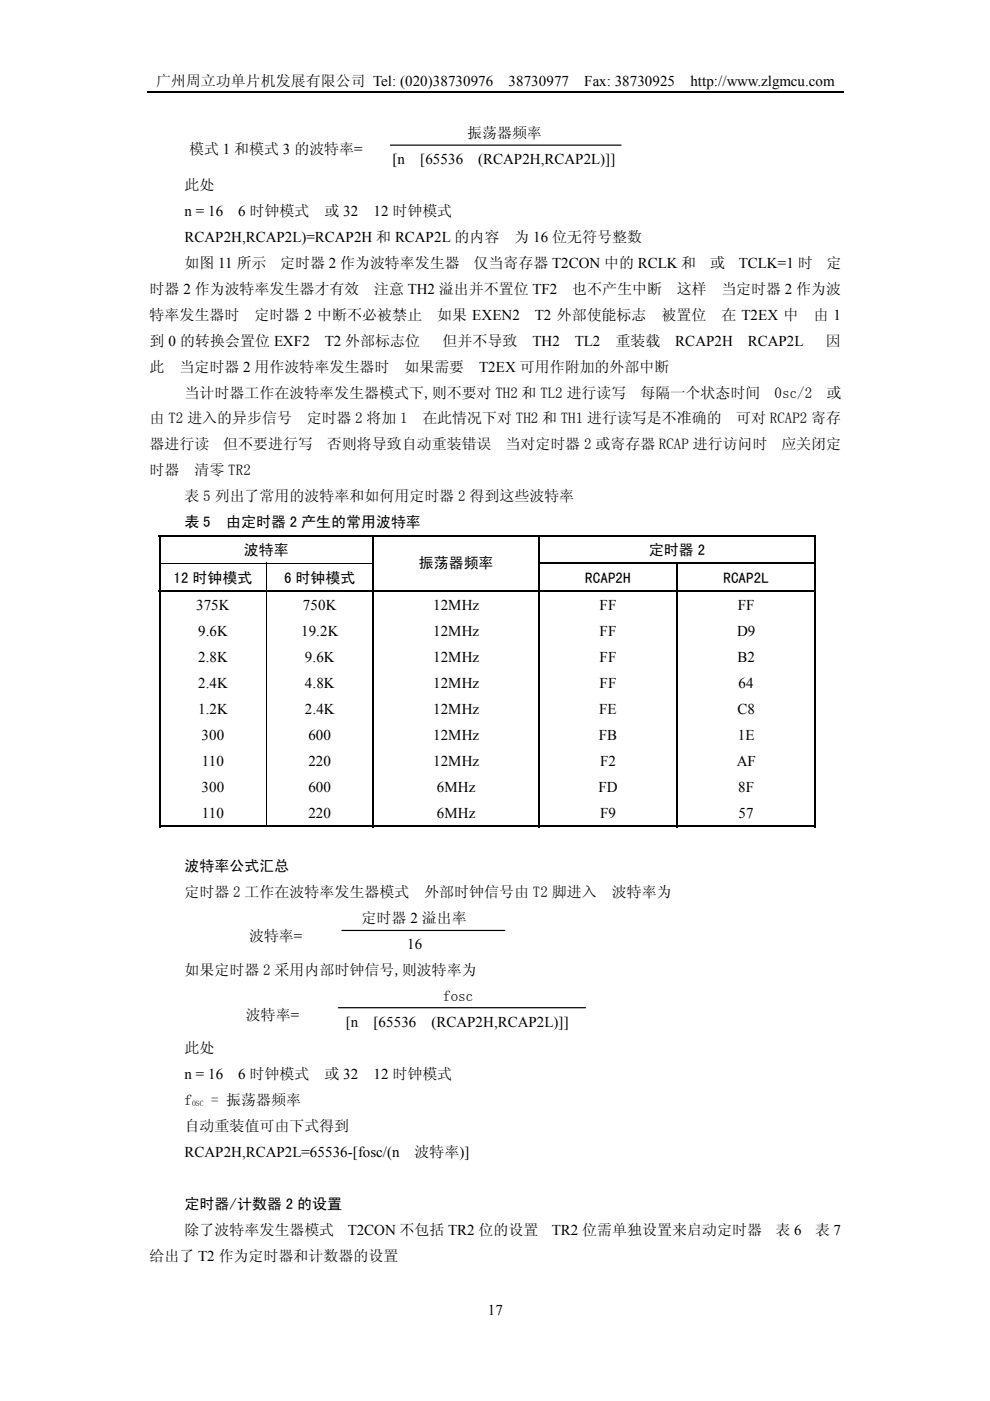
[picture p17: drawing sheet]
<svg xmlns="http://www.w3.org/2000/svg" width="210mm" height="297mm" viewBox="0 0 210 297" stroke-linecap="round" stroke-linejoin="round" font-family="sans-serif">
<defs><g id="words">
<g font-size="3.2">
<text x="33.1" y="18.2">广州周立功单片机发展有限公司 Tel: (020)38730976</text>
<text x="107.8" y="18.2">38730977</text>
<text x="123.9" y="18.2">Fax: 38730925</text>
<text x="146.4" y="18.2">http://www.zlgmcu.com</text>
<text x="99" y="29.3">振荡器频率</text>
<text x="40.1" y="32.7">模式 1 和模式 3 的波特率=</text>
<text x="83.2" y="34.8">[n</text>
<text x="89.1" y="34.8">[65536</text>
<text x="101.4" y="34.8">(RCAP2H,RCAP2L)]]</text>
<text x="39.1" y="40.3">此处</text>
<text x="39.1" y="45.8">n = 16</text>
<text x="50.5" y="45.8">6 时钟模式</text>
<text x="68.8" y="45.8">或 32</text>
<text x="79.2" y="45.8">12 时钟模式</text>
<text x="39.1" y="51.3">RCAP2H,RCAP2L)=RCAP2H 和 RCAP2L 的内容</text>
<text x="109.1" y="51.3">为 16 位无符号整数</text>
<text x="39.1" y="56.8">如图 11 所示</text>
<text x="59.4" y="56.8">定时器 2 作为波特率发生器</text>
<text x="100.4" y="56.8">仅当寄存器 T2CON 中的 RCLK 和</text>
<text x="150.6" y="56.8">或</text>
<text x="156.6" y="56.8">TCLK=1 时</text>
<text x="175.2" y="56.8">定</text>
<text x="31.7" y="62.3">时器 2 作为波特率发生器才有效</text>
<text x="79.3" y="62.3">注意 TH2 溢出并不置位 TF2</text>
<text x="121.3" y="62.3">也不产生中断</text>
<text x="143.5" y="62.3">这样</text>
<text x="153" y="62.3">当定时器 2 作为波</text>
<text x="31.7" y="67.8">特率发生器时</text>
<text x="53.9" y="67.8">定时器 2 中断不必被禁止</text>
<text x="92.7" y="67.8">如果 EXEN2</text>
<text x="113.4" y="67.8">T2 外部使能标志</text>
<text x="140.3" y="67.8">被置位</text>
<text x="153" y="67.8">在 T2EX 中</text>
<text x="172.5" y="67.8">由 1</text>
<text x="31.7" y="73.3">到 0 的转换会置位 EXF2</text>
<text x="68.9" y="73.3">T2 外部标志位</text>
<text x="93.8" y="73.3">但并不导致</text>
<text x="112.9" y="73.3">TH2</text>
<text x="121.9" y="73.3">TL2</text>
<text x="130.5" y="73.3">重装载</text>
<text x="143.2" y="73.3">RCAP2H</text>
<text x="158.6" y="73.3">RCAP2L</text>
<text x="175.1" y="73.3">因</text>
<text x="31.7" y="78.8">此</text>
<text x="38.1" y="78.8">当定时器 2 用作波特率发生器时</text>
<text x="85.7" y="78.8">如果需要</text>
<text x="101.6" y="78.8">T2EX 可用作附加的外部中断</text>
<text x="31.7" y="89.8">由 T2 进入的异步信号</text>
<text x="39.1" y="84.3">当计时器工作在波特率发生器模式下,则不要对 TH2 和 TL2 进行读写</text>
<text x="65" y="89.8">定时器 2 将加 1</text>
<text x="89.5" y="89.8">在此情况下对 TH2 和 TH1 进行读写是不准确的</text>
<text x="135.8" y="84.3">每隔一个状态时间</text>
<text x="156.1" y="89.8">可对 RCAP2 寄存</text>
<text x="164.2" y="84.3">0sc/2</text>
<text x="175.2" y="84.3">或</text>
<text x="31.7" y="95.3">器进行读</text>
<text x="47.3" y="95.3">但不要进行写</text>
<text x="69.3" y="95.3">否则将导致自动重装错误</text>
<text x="107.2" y="95.3">当对定时器 2 或寄存器 RCAP 进行访问时</text>
<text x="165.7" y="95.3">应关闭定</text>
<text x="31.7" y="100.8">时器</text>
<text x="41.2" y="100.8">清零 TR2</text>
<text x="39.1" y="106.3">表 5 列出了常用的波特率和如何用定时器 2 得到这些波特率</text>
<text x="39.1" y="111.8">表 5</text>
<text x="47.9" y="111.8">由定时器 2 产生的常用波特率</text>
<text x="51.7" y="117.7">波特率</text>
<text x="137.6" y="117.7">定时器 2</text>
<text x="36.8" y="123.5">12 时钟模式</text>
<text x="60.3" y="123.5">6 时钟模式</text>
<text x="88.8" y="120.4">振荡器频率</text>
<text x="124.1" y="123.5">RCAP2H</text>
<text x="153.4" y="123.5">RCAP2L</text>
<text x="41.6" y="129.4">375K</text>
<text x="64.2" y="129.4">750K</text>
<text x="91.8" y="129.4">12MHz</text>
<text x="127.1" y="129.4">FF</text>
<text x="156.4" y="129.4">FF</text>
<text x="42" y="134.9">9.6K</text>
<text x="63.9" y="134.9">19.2K</text>
<text x="91.8" y="134.9">12MHz</text>
<text x="127.1" y="134.9">FF</text>
<text x="156.3" y="134.9">D9</text>
<text x="42" y="140.4">2.8K</text>
<text x="64.7" y="140.4">9.6K</text>
<text x="91.8" y="140.4">12MHz</text>
<text x="127.1" y="140.4">FF</text>
<text x="156.4" y="140.4">B2</text>
<text x="42" y="145.9">2.4K</text>
<text x="64.7" y="145.9">4.8K</text>
<text x="91.8" y="145.9">12MHz</text>
<text x="127.1" y="145.9">FF</text>
<text x="156.6" y="145.9">64</text>
<text x="42" y="151.4">1.2K</text>
<text x="64.7" y="151.4">2.4K</text>
<text x="91.8" y="151.4">12MHz</text>
<text x="127.1" y="151.4">FE</text>
<text x="156.4" y="151.4">C8</text>
<text x="42.7" y="156.9">300</text>
<text x="65.4" y="156.9">600</text>
<text x="91.8" y="156.9">12MHz</text>
<text x="127" y="156.9">FB</text>
<text x="156.4" y="156.9">1E</text>
<text x="42.7" y="167.9">300</text>
<text x="42.8" y="162.4">110</text>
<text x="65.4" y="162.4">220</text>
<text x="65.4" y="167.9">600</text>
<text x="91.8" y="162.4">12MHz</text>
<text x="92.6" y="167.9">6MHz</text>
<text x="126.9" y="167.9">FD</text>
<text x="127.2" y="162.4">F2</text>
<text x="156.2" y="162.4">AF</text>
<text x="156.5" y="167.9">8F</text>
<text x="42.8" y="173.4">110</text>
<text x="65.4" y="173.4">220</text>
<text x="92.6" y="173.4">6MHz</text>
<text x="127.2" y="173.4">F9</text>
<text x="156.6" y="173.4">57</text>
<text x="39.1" y="184.8">波特率公式汇总</text>
<text x="39.1" y="190.2">定时器 2 工作在波特率发生器模式</text>
<text x="90" y="190.2">外部时钟信号由 T2 脚进入</text>
<text x="129.7" y="190.2">波特率为</text>
<text x="76.7" y="195.7">定时器 2 溢出率</text>
<text x="52.8" y="199.5">波特率=</text>
<text x="86.3" y="201.3">16</text>
<text x="39.1" y="206.8">如果定时器 2 采用内部时钟信号,则波特率为</text>
<text x="94" y="212.3">fosc</text>
<text x="52.1" y="216.2">波特率=</text>
<text x="73.3" y="217.8">[n</text>
<text x="79.2" y="217.8">[65536</text>
<text x="91.5" y="217.8">(RCAP2H,RCAP2L)]]</text>
<text x="39.1" y="223.3">此处</text>
<text x="39.1" y="228.8">n = 16</text>
<text x="50.5" y="228.8">6 时钟模式</text>
<text x="68.8" y="228.8">或 32</text>
<text x="79.2" y="228.8">12 时钟模式</text>
<text x="39.1" y="239.8">自动重装值可由下式得到</text>
<text x="39.1" y="234.3">f</text>
<text x="44.8" y="234.3">= 振荡器频率</text>
<text x="39.1" y="245.3">RCAP2H,RCAP2L=65536-[fosc/(n</text>
<text x="87.9" y="245.3">波特率)]</text>
<text x="39.1" y="256.3">定时器/计数器 2 的设置</text>
<text x="39.1" y="261.8">除了波特率发生器模式</text>
<text x="73.7" y="261.8">T2CON 不包括 TR2 位的设置</text>
<text x="117" y="261.8">TR2 位需单独设置来启动定时器</text>
<text x="164.4" y="261.8">表 6</text>
<text x="172.8" y="261.8">表 7</text>
<text x="31.7" y="267.3">给出了 T2 作为定时器和计数器的设置</text>
<text x="103.4" y="278.8">17</text>
</g>
<text font-size="1.6" x="40.7" y="234.4">OSC</text>
</g></defs>
<path d="M31.2 19.6h147.6M82.8 30.8h48.9M72.5 197.3h34.5M71.7 213.7h52.4" fill="none" stroke="#000" stroke-width=".25"/>
<g fill="none" stroke="#000" stroke-width=".34">
<path d="M33.7 113.6h139.3M33.8 113.8v5.5M33.8 119.6v5.6M79.1 113.8v5.5M79.1 119.6v5.6M114.1 119.5h58.9M114.3 113.8v5.5M114.3 119.6v5.6M143.6 119.6v5.6M172.9 113.8v5.5M172.9 119.6v5.6M33.7 125.3h139.3"/>
<path d="M33.8 125.5v49.9M79.1 125.5v49.9M114.3 125.5v49.9M143.6 125.5v49.9M172.9 125.5v49.9M34 175.2h45M79.3 175.2h34.8M114.5 175.2h28.9M143.8 175.2h28.9"/>
</g>
<path d="M33.7 119.3h.3v.3h-.3zM56.4 119.3h.2v.3h-.2zM79 119.3h.3v.3h-.3z" fill="#000"/>
<path d="M34 119.4h22.4M56.5 119.6v5.6M56.6 119.4h22.4M56.5 125.5v49.5" fill="none" stroke="#000" stroke-width=".21"/>
<use href="#words"/>
</svg>
